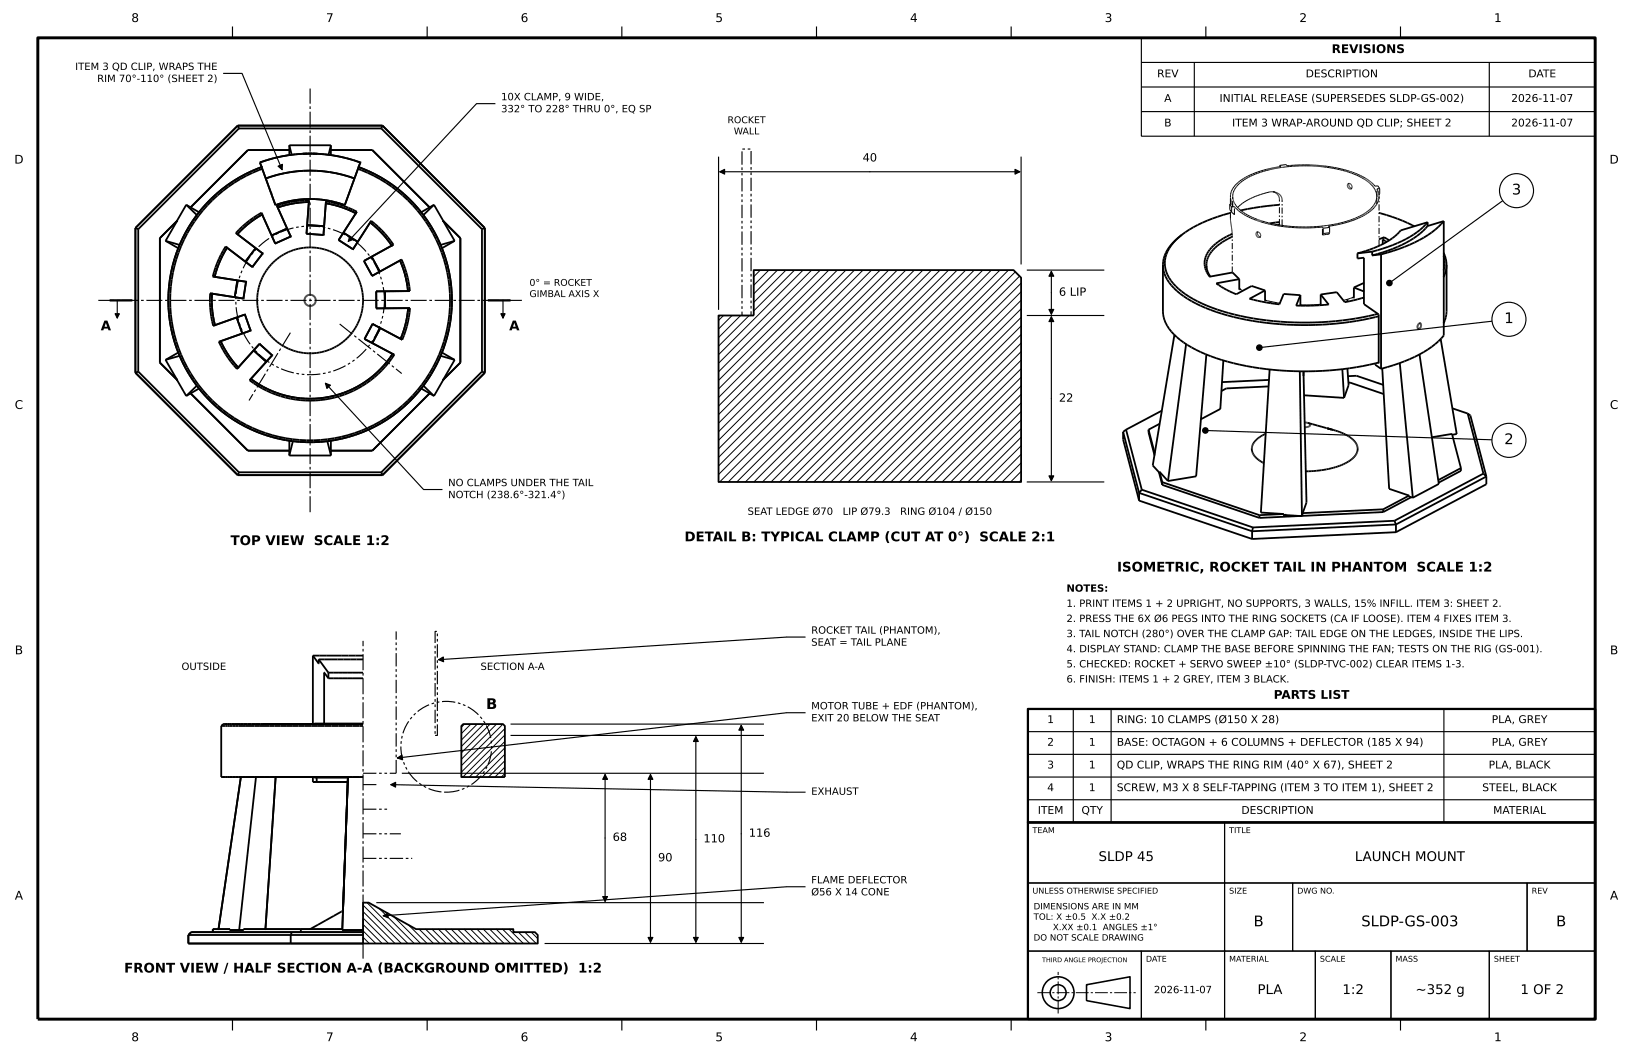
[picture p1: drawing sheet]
<svg xmlns="http://www.w3.org/2000/svg" width="432mm" height="279mm" viewBox="0 0 432 279" stroke-linecap="round" stroke-linejoin="round" font-family="sans-serif">
<defs><g id="words">
<g font-size="3.9">
<text x="399.8" y="51.4">3</text>
<text x="397.8" y="85.4">1</text>
<text x="397.8" y="117.4">2</text>
<text x="128.5" y="187.4">B</text>
<text x="331.5" y="244.8">B</text>
<text x="360" y="244.8">SLDP-GS-003</text>
<text x="411.5" y="244.8">B</text>
</g>
<g font-size="3.5">
<text x="26.6" y="87.3">A</text>
<text x="134.6" y="87.3">A</text>
<text x="181" y="143.1">DETAIL B: TYPICAL CLAMP (CUT AT 0°) SCALE 2:1</text>
<text x="61" y="144.1">TOP VIEW SCALE 1:2</text>
<text x="295.4" y="151.1">ISOMETRIC, ROCKET TAIL IN PHANTOM SCALE 1:2</text>
<text x="290.5" y="227.6">SLDP 45</text>
<text x="358.2" y="227.6">LAUNCH MOUNT</text>
<text x="32.8" y="257.1">FRONT VIEW / HALF SECTION A-A (BACKGROUND OMITTED) 1:2</text>
<text x="332.5" y="262.8">PLA</text>
<text x="355" y="262.8">1:2</text>
<text x="374.3" y="262.8">~352 g</text>
<text x="402" y="262.8">1 OF 2</text>
</g>
<g font-size="3.2">
<text x="34.7" y="5.8">8</text>
<text x="86.2" y="5.8">7</text>
<text x="137.7" y="5.8">6</text>
<text x="189.2" y="5.8">5</text>
<text x="240.6" y="5.8">4</text>
<text x="292.1" y="5.8">3</text>
<text x="343.6" y="5.8">2</text>
<text x="395.1" y="5.8">1</text>
<text x="352.1" y="14">REVISIONS</text>
<text x="3.8" y="43.2">D</text>
<text x="425.6" y="43.2">D</text>
<text x="3.9" y="108.1">C</text>
<text x="425.7" y="108.1">C</text>
<text x="3.9" y="172.9">B</text>
<text x="425.7" y="172.9">B</text>
<text x="336.8" y="184.7">PARTS LIST</text>
<text x="3.9" y="237.8">A</text>
<text x="425.7" y="237.8">A</text>
<text x="34.7" y="275.2">8</text>
<text x="86.2" y="275.2">7</text>
<text x="137.7" y="275.2">6</text>
<text x="189.2" y="275.2">5</text>
<text x="240.6" y="275.2">4</text>
<text x="292.1" y="275.2">3</text>
<text x="343.6" y="275.2">2</text>
<text x="395.1" y="275.2">1</text>
</g>
<g font-size="3">
<text x="228.1" y="42.7">40</text>
<text x="280" y="78.2">6 LIP</text>
<text x="280" y="106.2">22</text>
<text x="198" y="221.2">116</text>
<text x="162" y="222.3">68</text>
<text x="174" y="227.7">90</text>
<text x="186" y="222.7">110</text>
</g>
<g font-size="2.8">
<text x="306" y="20.4">REV</text>
<text x="345.2" y="20.4">DESCRIPTION</text>
<text x="404.1" y="20.4">DATE</text>
<text x="307.8" y="26.9">A</text>
<text x="322.5" y="26.9">INITIAL RELEASE (SUPERSEDES SLDP-GS-002)</text>
<text x="399.6" y="26.9">2026-11-07</text>
<text x="307.8" y="33.4">B</text>
<text x="325.8" y="33.4">ITEM 3 WRAP-AROUND QD CLIP; SHEET 2</text>
<text x="399.6" y="33.4">2026-11-07</text>
<text x="276.9" y="191.1">1</text>
<text x="287.9" y="191.1">1</text>
<text x="295.3" y="191.1">RING: 10 CLAMPS (Ø150 X 28)</text>
<text x="394.4" y="191.1">PLA, GREY</text>
<text x="276.9" y="197.1">2</text>
<text x="287.9" y="197.1">1</text>
<text x="295.3" y="197.1">BASE: OCTAGON + 6 COLUMNS + DEFLECTOR (185 X 94)</text>
<text x="394.4" y="197.1">PLA, GREY</text>
<text x="276.9" y="203.1">3</text>
<text x="287.9" y="203.1">1</text>
<text x="295.3" y="203.1">QD CLIP, WRAPS THE RING RIM (40° X 67), SHEET 2</text>
<text x="393.6" y="203.1">PLA, BLACK</text>
<text x="276.9" y="209.1">4</text>
<text x="287.9" y="209.1">1</text>
<text x="295.3" y="209.1">SCREW, M3 X 8 SELF-TAPPING (ITEM 3 TO ITEM 1), SHEET 2</text>
<text x="391.9" y="209.1">STEEL, BLACK</text>
<text x="274.4" y="215.1">ITEM</text>
<text x="286" y="215.1">QTY</text>
<text x="328.2" y="215.1">DESCRIPTION</text>
<text x="394.8" y="215.1">MATERIAL</text>
</g>
<g font-size="2.6">
<text x="19.9" y="18.5">ITEM 3 QD CLIP, WRAPS THE</text>
<text x="25.7" y="21.7">RIM 70°-110° (SHEET 2)</text>
<text x="132.5" y="26.5">10X CLAMP, 9 WIDE,</text>
<text x="132.5" y="29.7">332° TO 228° THRU 0°, EQ SP</text>
<text x="118.5" y="128.5">NO CLAMPS UNDER THE TAIL</text>
<text x="118.5" y="131.7">NOTCH (238.6°-321.4°)</text>
<text x="197.7" y="136.1">SEAT LEDGE Ø70</text>
<text x="222.8" y="136.1">LIP Ø79.3</text>
<text x="238" y="136.1">RING Ø104 / Ø150</text>
<text x="282" y="156.4">NOTES:</text>
<text x="282" y="160.4">1. PRINT ITEMS 1 + 2 UPRIGHT, NO SUPPORTS, 3 WALLS, 15% INFILL. ITEM 3: SHEET 2.</text>
<text x="214.5" y="167.5">ROCKET TAIL (PHANTOM),</text>
<text x="282" y="164.4">2. PRESS THE 6X Ø6 PEGS INTO THE RING SOCKETS (CA IF LOOSE). ITEM 4 FIXES ITEM 3.</text>
<text x="214.5" y="170.7">SEAT = TAIL PLANE</text>
<text x="282" y="168.4">3. TAIL NOTCH (280°) OVER THE CLAMP GAP: TAIL EDGE ON THE LEDGES, INSIDE THE LIPS.</text>
<text x="282" y="172.4">4. DISPLAY STAND: CLAMP THE BASE BEFORE SPINNING THE FAN; TESTS ON THE RIG (GS-001).</text>
<text x="48" y="177.1">OUTSIDE</text>
<text x="127.1" y="177.1">SECTION A-A</text>
<text x="282" y="176.4">5. CHECKED: ROCKET + SERVO SWEEP ±10° (SLDP-TVC-002) CLEAR ITEMS 1-3.</text>
<text x="282" y="180.4">6. FINISH: ITEMS 1 + 2 GREY, ITEM 3 BLACK.</text>
<text x="214.5" y="187.5">MOTOR TUBE + EDF (PHANTOM),</text>
<text x="214.5" y="190.7">EXIT 20 BELOW THE SEAT</text>
<text x="214.5" y="210.1">EXHAUST</text>
<text x="214.5" y="233.5">FLAME DEFLECTOR</text>
<text x="214.5" y="236.7">Ø56 X 14 CONE</text>
<text x="305.1" y="262.5">2026-11-07</text>
</g>
<g font-size="2.5">
<text x="192.4" y="32.6">ROCKET</text>
<text x="194" y="35.5">WALL</text>
<text x="140" y="75.6">0° = ROCKET</text>
<text x="140" y="78.5">GIMBAL AXIS X</text>
</g>
<g font-size="2.3">
<text x="273.3" y="240.4">DIMENSIONS ARE IN MM</text>
<text x="273.3" y="243.1">TOL: X ±0.5 X.X ±0.2</text>
<text x="278.4" y="245.9">X.XX ±0.1 ANGLES ±1°</text>
<text x="273.3" y="248.6">DO NOT SCALE DRAWING</text>
</g>
<g font-size="2.1">
<text x="273" y="220.2">TEAM</text>
<text x="325" y="220.2">TITLE</text>
<text x="273" y="236.2">UNLESS OTHERWISE SPECIFIED</text>
<text x="325" y="236.2">SIZE</text>
<text x="343" y="236.2">DWG NO.</text>
<text x="405" y="236.2">REV</text>
<text x="303" y="254.2">DATE</text>
<text x="325" y="254.2">MATERIAL</text>
<text x="349" y="254.2">SCALE</text>
<text x="369" y="254.2">MASS</text>
<text x="395" y="254.2">SHEET</text>
</g>
<text font-size="1.7" x="275.5" y="254.3">THIRD ANGLE PROJECTION</text>
</g></defs>
<g fill="none" stroke="#000" stroke-width=".48">
<path d="M62.9 33.2h38.2M62.9 33.2l-27.1 27.1M62.9 33.2l.3 .8M63.2 34h37.6M63.2 34l-26.6 26.6M65.5 39.7l-15.1 15.1M65.5 39.7h11M76.5 38.4v1.3M76.5 38.4l.6 2.6M76.5 38.4h11M76.5 39.7h.1M76.5 39.7v1.3"/>
<path d="M87.5 39.7h11M87.5 39.7v1.3M87.5 39.7h.1M87.5 38.4v1.3M87.5 38.4l-.6 2.6M98.5 39.7l15.1 15.1M100.8 34l26.6 26.6M101.1 33.2l27.1 27.1M101.1 33.2l-.3 .8M46.8 58.4l-4.5 4.5M46.8 58.4l-.1 .1M46.8 58.4l-3 5.3"/>
<path d="M46.9 58.3l-4.6 4.6M46.9 58.3l-.2 .2M49.2 54.1l1.2 .7M49.2 54.1l-2.5 4.4M49.2 54.1l2.9 2.8M50.4 54.8l2.2 1.3M50.4 54.8h.1M50.4 54.8v.1M68.7 42.9l.5 1.3M68.7 42.9l1.6 4.3M69.1 56.2l-3.6 2.5-3.1 2.9M69.1 56.2l2.7 6"/>
<path d="M69.1 56.2l.2 .5M69.2 44.2l3.6 10M69.2 44.2l-2.6 1-3.4 1.7-4.6 3.2-2.8 2.5-2.3 2.5-3.5 4.7-2.7 5.5-1.1 3-1 3.7-.5 3.7-.2 3.6 .4 5.7 1.4 5.9 1.1 3.1 1.7 3.3 3 4.8 2.4 2.8 2.7 2.6 5 3.7 2.7 1.6 3.4 1.5 3.5 1.2 3.5 .8 5.8 .6 3.7-.1 3.7-.5 5.4-1.4 3.5-1.3 3.2-1.7 4.8-3.2 2.8-2.5 1.8-1.8 1.9-2.4 2.1-3 2.6-5 1.2-3.5 1-3.7 .7-5.5v-3.8l-.4-3.7-.8-3.7-.7-2.4-1-2.9-1.7-3.3-3-4.7-2.4-2.9-2.7-2.6-2.9-2.3-3.2-2.1-3.3-1.7-2.6-1M69.3 56.7l-3.5 2.4-3 2.8M69.3 56.7l3.5 7.7M70.3 47.2l2.5 7M70.3 47.2l3.2-1 3.3-.7 5.2-.4 5.2 .4 3.3 .7 3.2 1M72.8 54.2l4.2-1.1 5-.5 5 .5 4.2 1.1M73.2 54.4l2.7 6M73.2 54.4l.2 .5M73.4 54.9l3.5 7.6M80.1 40.6l-5.8 .8-5.6 1.5"/>
<path d="M81.2 40.6h-1.1M81.2 40.6h.1M81.2 59.5l4.5 .3M81.2 59.5l-.2 2.3M81.3 40.6h-.1M81.4 40.6h-.2M81.6 40.6h-.2M81.7 53.4l-3.6 .3-4.7 1.2M81.7 53.4l-.7 8.4M81.7 52.9l-4.2 .4-4.3 1.1M81.7 52.9l-.5 6.6M81.7 52.9v.5"/>
<path d="M82 40.6h1.9M82 40.6h.4M82 40.6h-.4M82 40.6h-1.9M82.1 40.6h.4M82.1 40.6h-.5M82.5 40.6h.3M82.8 40.6h.1M82.8 40.6h1.1M83.9 40.6l5.8 .8 5.6 1.5M85.7 59.8l-.2 2.3M86.2 53.7l-.7 8.4"/>
<path d="M86.2 53.7l4 1 3.9 1.7M86.2 53.2l-.5 6.6M86.2 53.2l4.1 1 4.1 1.8M86.2 53.2v.5M92.2 51.1h.1M92.3 51.1l-1.1 3.1M93.7 47.2l-2.5 7M94.1 56.4l-4.5 7.1M94.4 56l-3.6 5.5M94.4 56l-.3 .4M94.6 44.6l2.6 1.1 3.3 1.7 4.6 3.1 2.7 2.4 2.4 2.6 3.4 4.6 1.7 3.2 1.1 2.5 1 2.7 .9 3.6 .7 5.8v3.3l-.4 3.7-.7 3.6-1.1 3.4-2.3 5.2-1.9 3.1-2.1 2.8-4 4.1-5 3.7-2.6 1.5-3.4 1.5-5.7 1.8-3.2 .5-3.7 .3-6.1-.4-3-.5-3.6-1-5.6-2.5-2.7-1.5-3-2.2-2.7-2.4-2.4-2.6-3.4-4.6-1.7-3.2-1.3-3-1.7-5.8-.7-6v-3.1l.4-3.7 .7-3.6 1.1-3.4 2.3-5.2 1.9-3.1 2.2-2.9 3.9-4 2.9-2.3 3.1-2 3.3-1.7 2.5-1.1M94.8 44.2l-2.5 6.9"/>
<path d="M95.3 42.9l-.5 1.3M95.3 42.9l-1.6 4.3M97.9 58.8l-4.6 7.1M97.9 58.8l3.5 3.3 2.2 2.8M98.1 58.4l-3.5 5.5M98.1 58.4l3.6 3.3 2.3 3M98.1 58.4l-.2 .4M113.6 54.8v.1M113.6 54.8h.1M113.6 54.8l-2.2 1.3M114.8 54.1l2.5 4.4M114.8 54.1l-1.2 .7"/>
<path d="M114.8 54.1l-2.9 2.8M117.1 58.3l.2 .2M117.2 58.4l.1 .1M117.2 58.4l4.5 4.5M117.2 58.4l3 5.3M325.4 56.3l-3.4 1-4.1 1.6-2.6 1.3-2.8 1.8M338.3 58.7l-2.5 .3M338.3 54.1l-5 .6-5.3 .9M338.3 59.4h-.6M364.6 56.3l4.9 1.5 4.5 2M377.5 58.7l-7.1 2.2-2 1.9-2.5 1.6-3.2 1.4-3.8 1.2M377.5 58.7v1"/>
<path d="M377.5 59.7l-2.5 2.4-3.2 2.1-4 1.8-5 1.5M377.5 58.7l-2.6 2.5-3.1 2-4 1.8-5 1.5M381.8 58.4v30.3l-2.8 2.7-3.7 2.3-4.2 1.9-5.9 1.9M381.8 58.4l-2.9 2.8-3.6 2.3-4.2 1.9-5.9 1.8M381.8 58.4l-4.3 1.3M35.8 60.3v38.2M35.8 60.3l.8 .3M36.6 60.6v37.6M42.3 62.9v33M43.8 63.7l3.4 1.9M43.8 63.7l3.7 1M55.6 77.5v4.6l.8 4"/>
<path d="M55.6 77.5l6.5 1.1M55.6 77.5l.5 .1M56.1 77.6l.1 4.8 .6 3.5M56.1 77.6l8.3 1.3M56.3 73.1l6.5 1M56.3 73.1l.5 .1M56.8 73.2l8.3 1.3M59.6 65.2l-1.9 3.6-1.4 4.3M59.6 65.2l5.3 4M59.6 65.2l.4 .3M60 65.5l-1.7 3.1-1.5 4.6M60 65.5l6.7 5.1"/>
<path d="M62.1 78.6l2.3 .3M62.4 61.6l5.2 4M62.4 61.6l.4 .3M62.8 74.1l-.7 4.5M62.8 74.1l2.3 .4M62.8 61.9l6.6 5.1M64.9 69.2l1.8 1.4M65.1 74.5l-.7 4.4M67.6 65.6l-2.7 3.6M67.6 65.6l1.8 1.4M69.4 67l-2.7 3.6M71.8 62.2l1 2.2"/>
<path d="M75.9 60.4l-4.1 1.8M75.9 60.4l1 2.1M76.9 62.5l-4.1 1.9M81 61.8l4.5 .3M89.6 63.5l3.7 2.4M90.8 61.5l3.8 2.4M90.8 61.5l-1.2 2M94.6 63.9l-1.3 2M96.2 69l2.2 3.9M98.3 67.9l2.1 3.9M98.3 67.9l-2.1 1.1M99.5 77v4.5"/>
<path d="M100.4 71.8l-2 1.1M101.8 77v4.5M101.8 77h-2.3M103.6 64.9l-7.4 4.1M104 64.7l-5.7 3.2M104 64.7l-.4 .2M105.8 68.9l-7.4 4M105.8 68.9l1.3 3.7 .8 4.3M106.2 68.6l-5.8 3.2M106.2 68.6l1.5 4.4 .7 3.9M106.2 68.6l-.4 .3M107.9 76.9l-8.4 .1"/>
<path d="M108.4 76.9l-6.6 .1M108.4 76.9h-.5M120.2 63.7l-3.4 1.9M120.2 63.7l-3.7 1M121.7 62.9v33M127.4 60.6v37.6M128.2 60.3v38.2M128.2 60.3l-.8 .3M199.3 71.4h68.7l2 2v54h-80v-44h9.3zM307.5 70l.4 2.2 .7 1.7 1.8 2.3 1.7 1.5 3 1.9 3.7 1.8 3.9 1.4 3.5 1 5 1 4.8 .7 4.3 .3 5.6 .1 9.2-.6 5.3-.8 4.2-.9M307.5 70v12.2l.2 1.6 .5 1.6 1.5 2.3 2 1.9 2.3 1.6 3.5 1.9 4.5 1.7 5.8 1.6 6.8 1.1 5.7 .5 5.8 .2 7.2-.4 5.3-.7 6-1.3M312.5 62l-2 1.8-1.8 2.3-1 2.2-.2 1.7"/>
<path d="M312.5 62l-2.2 2.2-1.1 1.5-.8 1.5-.4 2.3 .4 2.4 1.2 2.3 2.1 2.2 3.8 2.6 3.6 1.8 4.3 1.5 5.9 1.5 5.6 .9 5.4 .4 7.3 .1 5.6-.3 5.3-.7 5.9-1.3M319 70.3v.5M319 70.3l.4 1.6 .7 1.2M319.9 73.1l6-1.1 1.8 1.8M319.9 73.1l.1 .1M321.6 74.9l2.2 1.4 3.1 1.5 4.1-2.2 3.5 1.2M321.6 74.9l.5 .4M325.9 61.8l-2.4 1.2-2.1 1.4-1.1 1.1-1.1 1.6-.6 1.6-.1 1.2 .4 1.6 1 1.6M325.9 62.6l-2.7 1.4-2.4 2-1.4 2.1-.4 2.2M327.6 76.4l.1 .1M327.7 73.8l-6.1 1.1M327.7 73.8v2.7"/>
<path d="M328.1 76.4l-.4 .1M330.4 79l5.5 1.1M330.4 79h.1M334.4 79.5h.1M334.5 76.8l-4.1 2.2M334.5 76.8v2.7M334.8 79.3l-.3 .2M335.9 79.7v.4M343.9 78l-4-.3a.66 .66 0 0 0-.8 .7l-.7 1.8a.43 .43 0 0 1-.8 .2l-1.7-.3M343.9 78l-1.2 2.8M343.9 78v2.7v-.2M349.2 77.8l4.3-.6 2.1 2.7 5.1-1.3"/>
<path d="M349.2 77.8l2.1 2.7M349.2 77.8v2.8M356.3 79.1v.6M357.6 78.6l.4 .1M358 76l2.7 1.1M358 76v2.7M358.1 78.7h-.1M358.9 67v.8a.39 .39 0 0 0 .2 .5 .39 .39 0 0 0 .5 0l1.1-.2v12.3l3.9 2.7v12.9M360.7 74.8l-2.7 1.2M362.8 66.5l-3.9 .5M362.8 66.5v1M365.2 67.2v30.3"/>
<path d="M365.2 67.2l-2.4 .3M365.6 63.3v1.3M365.6 63.3l1.1 .7M366 62.7l1.4 .9M366 62.7l-1.4 .6M366 62.7l-.4 .6M381.7 67.7l.3 1.9-.3 1.9M381.7 66.8l.6 1.7 .2 1.5M382.5 70v12.3l-.2 1.6-.6 1.6M382.5 70l-.2 1.6-.6 1.7M35.8 98.5l27.1 27.1M36.6 98.2l26.6 26.6"/>
<path d="M36.6 98.2l-.8 .3M42.3 95.9l4.6 4.6M42.3 95.9l4.5 4.5M43.8 95.1l3 5.3M47.2 93.2l-3.4 1.9M47.5 94.1l-3.7 1M56.8 85.9l-.4 .2M57.9 90.4l1.8 3.4 3 3.7M58.3 90.2l1.8 3.2 2.9 3.7M58.3 90.2l-.4 .2M62.6 83.9l-6.2 2.2M62.6 83.9l1.5 4.3"/>
<path d="M63 97.1l-.3 .4M64.1 88.2l-6.2 2.2M64.8 83.1l-8 2.8M64.8 83.1l1.5 4.3M64.8 83.1l-2.2 .8M66.3 87.4l-8 2.8M66.3 87.4l-2.2 .8M67.1 92.6l-4.4 4.9M67.1 92.6l3.3 3M68.6 90.9l-5.6 6.2M68.6 90.9l3.4 3M68.6 90.9l-1.5 1.7"/>
<path d="M70.4 95.6l-4.4 4.9M72 93.9l-5.7 6.3M72 93.9l-1.6 1.7M96.4 89.6l7.4 3.9M96.4 89.6l2 1.1M98.4 90.7l5.9 3.1M98.5 85.6l7.4 4M98.5 85.6l-2.1 4M98.5 85.6l2.1 1.1M100.6 86.7l5.8 3.1M100.6 86.7l-2.2 4M101.8 81.5h-2.3"/>
<path d="M103.8 93.5l-3.2 4.1-4 3.3-4.5 2.5-2.4 .8-2.8 .7-3.6 .5h-2.6l-5.1-.8-4.8-1.8-4.5-2.6M103.8 93.5l.5 .3M104.3 93.8l-3.3 4.1-4.1 3.4-4.6 2.5-2.5 .9-3.3 .8-3.2 .4h-2.6l-5.2-.8-5-1.8-4.5-2.8M105.9 89.6l.5 .2M107.9 81.4l-.5 3.7-1.5 4.5M107.9 81.4l-8.4 .1M108.4 81.4l-.6 3.8-1.4 4.6M108.4 81.4l-6.6 .1M108.4 81.4h-.5M116.5 94.1l3.7 1M116.8 93.2l3.4 1.9M120.2 95.1l-3 5.3"/>
<path d="M121.7 95.9l-4.5 4.5M127.4 98.2l.8 .3M127.4 98.2l-26.6 26.6M128.2 98.5l-27.1 27.1M310.5 88.5l-5.7 34.5 1.8 2v-.2M313.6 90.9l-4.8 36.2M319 93.7l-2.7 32.2M323.5 95.3l-.8 12.8M335.7 97.6l-2.3 37.9M342.7 80.8h.1M343.7 98.1l.6 38.3M344.2 80.6v.2"/>
<path d="M344.7 99.4v-1.2l.8 34.6M345.1 80.6v.2M348.5 80.5v.2M349.1 80.4l.1 .2M349.3 80.6h-.1M351.3 80.5l-4.5 .3h-4.1M351.3 80.5h.1M354.9 97.6l.5 7.6M356.3 97.4l.3 4.4M356.4 99.4l2.3-.1 7.1 2.4M363.6 96v.4l1.6 1.1M364.3 95.8l.3 .2"/>
<path d="M364.7 95.9l-.1 .1M365.5 97.4l1.8 31.8M370.1 96l3.5 35.6M374.8 86.5h.1M374.8 86.4v.1M374.8 86.4h.1M374.8 86.5v.1M374.8 86.6h.1M374.8 86.3v.1M374.8 86.3h.1M374.8 86.6v.1M374.8 86.2v.1"/>
<path d="M374.8 86.7h.1M374.8 86.2h.1M374.8 86.1v.1M374.8 86.7l.1 .1M374.8 86.1h.1M374.8 86.9h.2M374.9 86.8h.1M374.9 86l-.1 .1M374.9 86h.1M374.9 86.8v.1M374.9 86.9h.1M374.9 85.9v.1"/>
<path d="M374.9 85.9h.1M375 85.8l-.1 .1M375 85.8h.1M375 86.9h.1M375 85.7v.1M375 86.9l.1 .1M375.1 87h.1M375.1 85.7h-.1M375.1 85.6v.1M375.1 85.6h.1M375.2 85.6h-.1M375.2 87h.1"/>
<path d="M375.2 85.5v.1M375.2 85.5h.1M375.3 85.5h-.1M375.3 86.9h-.1M375.3 85.5h.1M375.3 86.9h.1M375.3 93.6l5.2 34.3-6.9 3.7M375.3 85.4v.1M375.4 86.9h-.1M375.4 85.4h.1M375.4 86.9h.1M375.4 85.4h-.1"/>
<path d="M375.4 86.8v.1M375.5 85.4h-.1M375.5 85.4h.1M375.5 86.8h-.1M375.5 86.7v.1M375.5 86.7h.1M375.6 86.7h-.1M375.6 86.7h.1M375.6 85.4v.1M375.6 86.6v.1M375.6 86.6h.1M375.6 85.5h.1"/>
<path d="M375.7 85.5h.1M375.7 86.5l-.1 .1M375.7 86.5h.1M375.7 86.4v.1M375.7 85.6h.1M375.7 86.4h.1M375.7 86.3v.1M375.7 86.3h.1M375.7 85.6v.1M375.7 85.7h.1M375.8 86.2h.1M375.8 85.7h.1"/>
<path d="M375.8 85.7v.1M375.8 86.1v.1M375.8 86.1h.1M375.8 85.8h.1M375.8 86v.1M375.8 86h.1M375.8 85.9h.1M375.8 85.9v.1M380.9 89.5l4.3 25.2-1.2 .2M46.7 100.3l.1 .1M46.7 100.3l.2 .2M46.7 100.3l2.5 4.4"/>
<path d="M50.4 103.9v.1M50.4 104l15.1 15.1M50.4 104h.1M50.4 104l-1.2 .7M52.1 101.9l-2.9 2.8M52.6 102.7l-2.2 1.3M65.5 119.1h11M66.3 100.2l-.3 .3M76.5 119.1h.1M76.5 119.1v1.3M76.5 116.5v2.6M77.5 116.6l-1 3.8"/>
<path d="M86.5 116.6l1 3.8M87.5 119.1h11M87.5 119.1h.1M87.5 116.5v2.6M87.5 119.1v1.3M111.4 102.7l2.2 1.3M111.9 101.9l2.9 2.8M113.6 104l-15.1 15.1M113.6 104h.1M113.6 104l1.2 .7M113.6 103.9v.1M117.3 100.3l-.2 .2"/>
<path d="M117.3 100.3l-.1 .1M117.3 100.3l-2.5 4.4M297 114.2v2l4.2 16.1M297 114.2l4.2 16.1M297.8 113.6l-.8 .6M297.8 113.6l4.1 15.8M303.7 114.3l1.6 6.1M303.7 113.6v.7M303.7 113.6l1.7 6.3M303.7 114.3h.1M306.7 112l-3 1.6M307.2 108.5l-9.4 5.1"/>
<path d="M322.6 108.1h.1M322.7 108.1l-5.2 2.7M334.7 114.6l-1.6 .9-1 .8-.7 .9-.4 1.1 .1 .9 .5 1.2 1.1 1.1 1.5 .9M335.4 102.1l-11.1 .6-1.4 .7M335.6 100.4l-12.5 .6M344.8 104.5l10.6 .7M345 111.7l.8 .1M345.8 111.8l6.8 1.9M345.8 111.8l.4 .2M346.2 112.7l-1.2 .3M346.2 112h.1M346.3 112.6l-.1 .1"/>
<path d="M346.3 112l.2 .2M346.5 112.5l-.2 .1M346.5 112.2h.1M346.5 112.4v.1M346.5 112.2v.1M346.5 112.4h.1M346.5 112.3v.1M346.5 112.3h.1M351.1 113.3h.1M351.3 113.3l1.3 .4M352.6 113.7l3.2 1.2 1.5 .9 .9 .8 .5 .9 .3 .9-.2 1.1-.4 .9-1.8 1.6-3.4 1.5-3.8 .8-4.1 .3M356.5 101.8h.1"/>
<path d="M356.5 101.2l.5-.1 8.9 3.1M356.6 101.8l-1.2 3.4M383.9 114.7l2.4 9M383.9 114.7v.2M383.9 114.7l-5.3 .9M384 107.9l4.1 1.4M388.1 109.3l4.1 15.9M388.1 109.3l.7 .5 4.2 16.2M62.9 125.6h38.2M63.2 124.8h37.6M63.2 124.8l-.3 .8M76.5 120.4h11"/>
<path d="M100.8 124.8l.3 .8M301.2 130.3l29.9 10.1M301.2 132.3l29.9 10.2M301.2 130.3v2M301.9 129.4l-.7 .9M301.9 129.4l29.4 10M306.4 124.7l.9 3.5M307.3 128.2l25.7 8.7M307.3 127.5v.7M307.3 127.5l25.7 8.7M308.8 127.1l-2.2-2.4 .7 2.8M316.2 125.8l.1 .1"/>
<path d="M316.3 125.9l-7.5 1.2M331.3 139.4l-.2 1M333 136.2v.7M333.4 135.5l6 .4-6.4 .3M333.4 135.4v.1M340.1 136.1h-.8l5 .3M344.5 135.6v.3M344.5 135.9l-.2 .5M344.5 135.9h-.1M345.4 132.8h.1M345.5 132.8l-1 2.8M365.7 135.4l-32.7 1.5"/>
<path d="M365.7 134.6v.8M365.7 134.6l-21.2 1M367.3 129.2l5.3 1.8M367.4 129.2h-.1M368.7 137.7l.4 .9M368.7 137.7l-37.4 1.7M369.1 138.6l-38 1.8M369.1 138.6v2.1M372.6 131.2l1 .4M372.6 131l-6.9 3.6M372.6 131v.2M372.7 131.2h-.1"/>
<path d="M373.2 131.4l-7.5 4M386.3 124.4v.1M386.3 124.5l-5.9 3.1M386.3 123.7v.8M386.3 123.7l-6 3.2M392.2 125.2l-23.5 12.5M392.2 125.2l.8 .8M393 126v2l-23.9 12.7M393 126l-23.9 12.6M331.1 140.4v2.1M369.1 140.7l-38 1.8M82.7 173.3h13.3"/>
<path d="M82.7 173.3v18.1M82.7 173.3l1.6 2.1M84.3 174.3l2.5 3.5M84.3 174.3v1.1M84.3 175.4h.1M84.3 174.3h11.7M85.7 177.8l1.1 1.5M85.7 177.8v13.5M85.7 177.8h.1M86.8 177.8v1.5M86.8 177.8h9.2M86.8 179.3h9.2"/>
<path d="M58.5 191.9v13.5h4.6M58.5 191.9h37.5M59 191.4l-.5 .5M59 191.4h.1M59 191.4h30.6M69.5 191.4h.1M69.6 191.4h8.5h-6.2M69.6 191.4h7.2h-6.5h1.6M71.9 191.4h1.7M73.6 191.4h7.5M73.6 191.4h8h-5.2h3.6M80 191.4h1.1"/>
<path d="M80 191.4h4.4h-3.3M80 191.4h1M81 191.4h8.9h-2.7h2.4M81.1 191.4h9.7M83.1 191.3h2.6M83.1 191.3h5.4M83.1 191.3v.1M85.7 191.3h2.9M88.5 191.3h7.5zM89.6 191.4h3.6M89.6 191.4h1.2M90.8 191.4h5.2"/>
<path d="M90.8 191.4h2.4M93.2 191.4h2.8M122.5 191.4h10.5l.5 .5v13.5h-11.5v-13.5zM63.1 205.4h.6M63.1 205.4h11M63.7 205.4l-5.9 40.2M63.7 205.4h4M63.7 205.4h.1M67.7 205.4l-4.5 40.4M67.7 205.4h5.2M72.8 205.4h.1M72.8 205.4h6.3z"/>
<path d="M72.9 205.4h.5M72.9 205.4h7.4zM72.9 205.4h1.2M72.9 205.4l-2.7 40.2M73.4 205.4h.6M73.4 205.4h.7M74 205.4h9.4h-6.6h3.5M74.1 205.4h11.9M74.1 205.4h8.2M80.3 205.4h2M80.3 205.4h5.6M80.3 205.4h5.7"/>
<path d="M82.3 205.4h8.6M82.3 205.4h9M82.7 206.7h9.2h-8.2M82.7 206.7h1M82.7 205.4v1.3M83.1 205.5h8.9h-8.3M83.1 205.5h.6M83.1 205.4v.1M83.7 205.5v1.2M85.9 205.4h5M87.4 205.4h3.5zM90.9 205.4h1.1"/>
<path d="M91.3 205.4h.7M91.3 205.4h4.7h-4M92 205.4l-1.3 35.3-8.7 4.9M92 205.4l-1.3 35.4M92 205.4l-1.5 40.2M92 205.4l-1.5 40.4M96 238.6h1.5l12.5 7h25.7v.8h5.7l.8 .8v2.2h-46.2zM49.8 249.4h27.1M49.8 247.2v2.2M49.8 247.2h27.1M50.6 246.4h26.6M50.6 246.4h5.7"/>
<path d="M50.6 246.4l-.8 .8M56.3 246.4h23.2M56.3 245.6v.8M56.3 245.6h1.5M56.3 245.6h4.5h-3M57.8 245.6h.1M63.2 245.8h-2.5h3.7M63.2 245.8h1.2M64.4 245.6h15.1M64.4 245.6v.2M64.4 245.6h5.8M70.1 245.6h.1"/>
<path d="M70.2 245.6h.1M70.2 245.6h9.3M76.9 249.4h19.1zM76.9 247.2v2.2M76.9 247.2h19.1M77.2 246.4h18.8h-16.5M77.2 246.4l-.3 .8M79.5 245.6h2.6M79.5 245.6v.8M79.5 245.6h11M82.1 245.6h.1M82.1 245.6h8.4"/>
<path d="M90.5 245.8h5.5M90.5 245.6v.2"/>
<circle cx="82" cy="79.4" r="1.5"/>
<circle cx="82" cy="79.4" r="14"/>
</g>
<path d="M26 79.4h112M76.8 87.9l-11 18M89.8 85.6l16.4 13.1M82 135.4v-112M96 253.4v-84" fill="none" stroke="#000" stroke-width=".3" stroke-dasharray="4.2 .7 .7 .7" stroke-linecap="butt"/>
<g fill="none" stroke="#000" stroke-width=".3" stroke-dasharray="3.5 .7 .7 .7 .7 .7" stroke-linecap="butt">
<path d="M101.6 79.4a19.6 19.6 0 0 0-28.9-17.3 19.6 19.6 0 0 0-1.6 33.7 19.6 19.6 0 0 0 30.5-14.5v-1.9M196.2 83.4h2.4v-44h-2.4v44M115 194.4h.7v-27.5h-.7v27.5M96 204.4h8.8M96 207.4h4M96 213.9h7M104.8 204.4v-37.5M96 220.4h10M96 226.9h13"/>
<circle cx="118" cy="197.4" r="12"/>
</g>
<g fill="none" stroke="#000" stroke-width=".3">
<path d="M59 19.4h5l10.6 25.5M61.5 7v3M112.9 7v3M164.4 7v3M215.9 7v3M267.4 7v3M301.8 10h120v26h-120zM301.8 16.5h120M315.8 16.5v19.5M318.9 7v3M370.3 7v3M393.8 16.5v19.5"/>
<path d="M131 27.4h-5l-33.9 36.4M301.8 29.5h120M301.8 23h120M190 41.4v40.5M190.3 45.4h79.4M270 41.4v28.5M397.4 53l-30 21.8M31 79.4v4.7M133 79.4v4.7M271.5 71.4h20.5M278 71.7v11.4M271.5 83.4h20.5"/>
<path d="M278 83.7v43.4M394.5 84.9l-61.5 7M86 101.3l26 28.1h5M318.7 113.8l75.8 2.5M271.5 127.4h20.5M213 168.4h-5l-92 6M135 194.4h67M135 191.4h67M184 194.7v54.4M196 191.7v57.4M213 188.4h-5l-102.9 12M271.8 187.4v30h150"/>
<path d="M271.8 199.4h150M271.8 193.4h150M283.8 187.4v30M293.8 187.4v30M381.8 187.4v30M103.3 207.4l109.7 2M106.2 204.4h95.8M160 204.7v33.6M172 204.7v44.4M271.8 217.4h52v16h-52zM271.8 211.4h150M271.8 205.4h150"/>
<path d="M323.8 217.4h98v16h-98zM99.5 238.6h102.5M213 234.4h-5l-106.7 7.7M271.8 233.4h52v18h-52zM323.8 233.4h18v18h-18zM341.8 233.4h62v18h-62zM403.8 233.4h18v18h-18zM144 249.4h58M271.8 251.4h30v18h-30zM301.8 251.4h22v18h-22zM323.8 251.4h24v18h-24zM347.8 251.4h20v18h-20z"/>
<path d="M367.8 251.4h26v18h-26zM393.8 251.4h28v18h-28zM61.5 269.4v3M112.9 269.4v3M164.4 269.4v3M215.9 269.4v3M267.4 269.4v3M318.9 269.4v3M370.3 269.4v3"/>
</g>
<path d="M271.8 187.4h150v30h-150zM271.8 217.4h150v52h-150z" fill="none" stroke="#000" stroke-width=".6" stroke-linecap="butt"/>
<path d="M29 79.4h6M129 79.4h6" fill="none" stroke="#000" stroke-width=".6" stroke-dasharray="12.7 2.1 2.1 2.1 2.1 2.1" stroke-linecap="butt"/>
<g fill="none" stroke="#000" stroke-width=".26">
<path d="M201 71.4l-1.7 1.7M203.3 71.4l-4 4M205.6 71.4l-6.3 6.3M207.8 71.4l-8.5 8.5M210.1 71.4l-10.8 10.8M212.4 71.4l-22.4 22.4M214.6 71.4l-24.6 24.6M216.9 71.4l-26.9 26.9M219.1 71.4l-29.1 29.1M221.4 71.4l-31.4 31.4M223.7 71.4l-33.7 33.7M225.9 71.4l-35.9 35.9"/>
<path d="M228.2 71.4l-38.2 38.2M230.5 71.4l-40.5 40.5M232.7 71.4l-42.7 42.7M235 71.4l-45 45M237.2 71.4l-47.2 47.2M239.5 71.4l-49.5 49.5M241.8 71.4l-51.8 51.8M244 71.4l-54 54M246.3 71.4l-56 56M248.6 71.4l-56 56M250.8 71.4l-56 56M253.1 71.4l-56 56"/>
<path d="M255.3 71.4l-56 56M257.6 71.4l-56 56M259.9 71.4l-56 56M262.1 71.4l-56 56M264.4 71.4l-56 56M266.7 71.4l-56 56M268.5 71.9l-55.6 55.5M269.6 73l-54.4 54.4M270 79.4l-48 48M270 77.1l-50.3 50.3M270 74.9l-52.5 52.5M191.3 83.4l-1.3 1.3"/>
<path d="M193.6 83.4l-3.6 3.6M195.8 83.4l-5.8 5.8M198.1 83.4l-8.1 8.1M270 99.7l-27.7 27.7M270 97.5l-29.9 29.9M270 95.2l-32.2 32.2M270 93l-34.4 34.4M270 90.7l-36.7 36.7M270 88.4l-39 39M270 86.2l-41.2 41.2M270 83.9l-43.5 43.5M270 81.6l-45.8 45.8"/>
<path d="M270 117.8l-9.6 9.6M270 115.6l-11.8 11.8M270 113.3l-14.1 14.1M270 111.1l-16.3 16.3M270 108.8l-18.6 18.6M270 106.5l-20.9 20.9M270 104.3l-23.1 23.1M270 102l-25.4 25.4M270 126.9l-.5 .5M270 124.6l-2.8 2.8M270 122.4l-5 5M270 120.1l-7.3 7.3"/>
<path d="M122.8 191.4l-.8 .8M124.5 191.4l-2.5 2.5M126.2 191.4l-4.2 4.2M127.9 191.4l-5.9 5.9M129.6 191.4l-7.6 7.6M131.3 191.4l-9.3 9.3M133 191.4l-11 11M133.5 199.4l-6 6M133.5 197.7l-7.7 7.7M133.5 196l-9.4 9.4M133.5 194.3l-11.1 11.1M133.5 192.6l-11.5 11.5"/>
<path d="M133.5 204.5l-.9 .9M133.5 202.8l-2.6 2.6M133.5 201.1l-4.3 4.3M96 239.3l10.1 10.1M97 238.6l10.8 10.8M96 241l8.4 8.4M96 242.7l6.7 6.7M96 244.4l5 5M96 246l3.4 3.4M96 247.7l1.7 1.7M100.3 240.2l9.2 9.2M104.2 242.3l7 7.1"/>
<path d="M108 244.5l4.9 4.9M110.8 245.6l3.8 3.8M112.5 245.6l3.8 3.8M114.2 245.6l3.8 3.8M115.9 245.6l3.8 3.8M117.6 245.6l3.8 3.8M119.3 245.6l3.8 3.8M121 245.6l3.8 3.8M122.7 245.6l3.8 3.8M124.4 245.6l3.8 3.8M126.1 245.6l3.8 3.8M127.8 245.6l3.8 3.8"/>
<path d="M129.5 245.6l3.8 3.8M131.2 245.6l3.8 3.8M132.9 245.6l3.8 3.8M134.6 245.6l3.8 3.8M137.1 246.4l3 3M138.8 246.4l3 3M140.5 246.4l1.7 1.7"/>
</g>
<g fill="none" stroke="#000" stroke-width=".27" stroke-dasharray="1.6 .5 .4 .5" stroke-linecap="butt">
<path d="M325.2 55.4l.5 .7M325.2 55.4v-1.4M325.4 54v-2.2M325.4 57.7v.4M325.4 57.7v-2.1M325.4 51.8v-.4M325.4 52.2v-.4M325.4 52.3v-.1M325.4 58.2v-.1M325.4 58.3v-.1M325.4 52.4v-.1M325.4 58.4v.1"/>
<path d="M325.4 58.4v-.1M325.4 51.4l.1-.4M325.4 52.5v-.1M325.4 52.6v-.1M325.4 58.6v-.1M325.4 58.7v-.1M325.4 52.7v-.1M325.4 58.8v-.1M325.5 52.8l-.1-.1M325.5 58.9l-.1-.1M325.5 59v-.1M325.5 51l.1-.4"/>
<path d="M325.5 52.9v-.1M325.5 59.1v.1M325.5 59.1v-.1M325.5 52.9v.1M325.5 59.2v.1M325.5 59.4v-.1M325.5 53.1v-.1M325.6 59.5l-.1-.1M325.6 53.1h-.1M325.6 59.6v-.1M325.6 53.2v-.1M325.6 59.7v-.1"/>
<path d="M325.6 59.8v-.1M325.6 59.9v-.1M325.6 50.6l.2-.4M325.6 53.3v-.1M325.6 60v.1M325.6 60v-.1M325.7 53.4l-.1-.1M325.7 56.1v-1.4M325.7 54.7l-.5-.7M325.7 53.5v-.1M325.7 53.6v-.1M325.8 53.6h-.1"/>
<path d="M325.8 53.7v-.1M325.8 50.2l.2-.4M325.8 53.7l.1 .2M325.9 54.7v-.8M325.9 53.9l-.7 .1M326 54.7v-2.8M326 51.9v.1M326 52v.3M326 51.6v.3M326 52.3v.1M326 52.4v.1M326 52.5v.1"/>
<path d="M326 49.8l.3-.4M326 51.2v.4M326 52.6v.1M326 52.7l.1 .1M326.1 52.8v.1M326.1 52.9v.1M326.1 53v.1M326.1 50.8l-.1 .4M326.1 53.1h.1M326.2 53.1v.1M326.2 53.2v.1M326.2 53.3h.1"/>
<path d="M326.3 53.3v.1M326.3 50.4l-.2 .4M326.3 49.4l.3-.4M326.3 53.4v.1M326.3 56.6l.1 .1M326.3 53.5l.1 .1M326.4 53.6v.1M326.4 56.7l-.7-.6M326.4 56.7v-2.1M326.4 54.6l-.7 .1M326.4 53.7l.1 .1M326.5 50l-.2 .4"/>
<path d="M326.5 53.8v.1M326.5 53.9l.1 .1M326.6 54l.2 .3M326.6 54.8l-.2-.2M326.6 54.8v.1M326.6 49l.3-.4M326.7 49.7l-.2 .3M326.7 55l-.1-.1M326.7 49.6v.1M326.8 54.3l.1 .1M326.9 54.4l.2 .3M327 48.6l.3-.3"/>
<path d="M327 48.6h-.1M327 49.3l-.3 .3M327 55.2l-.3-.2M327 55.2l.1 .1M327.1 54.7l.1 .1M327.2 54.8l.2 .3M327.3 48.9l-.3 .4M327.3 54.8l-.1 .1M327.4 55.6l-.3-.3M327.4 55.6l.1 .1M327.4 48.2l.4-.3M327.4 48.2l-.1 .1"/>
<path d="M327.4 55.1h.1M327.5 55.1l.3 .3M327.7 48.6l-.4 .3M327.7 54.4l-.4 .4M327.7 48.5v.1M327.8 47.9l.4-.3M327.8 56l-.3-.3M327.8 56l.1 .1M327.8 55.4l.1 .1M327.9 55.5l.4 .3M328.1 48.2l-.4 .3M328.1 54.1l-.4 .3"/>
<path d="M328.3 47.6h-.1M328.3 47.5v.1M328.3 55.8l.1 .1M328.3 47.5l.4-.2M328.3 56.3l-.4-.2M328.3 56.3l.1 .1M328.4 55.9l.3 .2M328.5 47.9l-.4 .3M328.5 53.8l-.4 .3M328.5 47.9v-.1M328.7 47.3v-.1M328.7 56.1l.2 .1"/>
<path d="M328.8 47.2h-.1M328.8 47.2l.5-.3M328.8 56.7l-.4-.3M328.8 56.7h.2M328.9 56.2l.4 .3M329 47.6l-.5 .2M329 47.6v-.1M329 53.4l-.5 .4M329.3 56.5h.1M329.3 46.9l.6-.3M329.4 56.5l.4 .3M329.4 57l-.4-.3"/>
<path d="M329.4 57l.1 .1M329.5 47.2l-.5 .3M329.5 53.1l-.5 .3M329.8 56.8l.1 .1M329.9 56.9l.5 .2M329.9 46.6l.6-.3M330 57.3l-.5-.2M330 57.3l.2 .1M330 46.9l-.5 .3M330 46.9h.1M330 52.8l-.5 .3M330.4 57.1l.2 .1"/>
<path d="M330.6 46.3h-.1M330.6 46.3l.5-.3M330.6 57.2l.4 .2M330.6 46.6l-.5 .3M330.6 57.6l-.4-.2M330.6 52.5l-.6 .3M330.6 46.6h.1M330.6 57.6h.1M330.7 57.6v.1M330.7 57.7h.1M331.1 57.4h-.1M331.1 57.5v-.1"/>
<path d="M331.2 46h-.1M331.2 57.5l.4 .1M331.2 57.5h-.1M331.2 57.8l-.4-.1M331.2 57.8v.1M331.2 46.3l-.5 .3M331.2 46l.6-.3M331.2 57.9h.1M331.2 46.3h.1M331.3 52.2l-.7 .3M331.3 57.9h.1M331.6 57.6v.1"/>
<path d="M331.7 57.7h-.1M331.8 57.7h-.1M331.8 57.7l.6 .3M331.9 46.1l-.6 .2M331.9 45.7h-.1M331.9 45.7l.6-.2M331.9 46.1v-.1M331.9 51.9l-.6 .3M332.1 58.2l-.7-.3M332.2 58.2h-.1M332.2 58.3v-.1M332.3 58.3h-.1"/>
<path d="M332.4 58.3h-.1M332.4 58.3h.1M332.5 58h-.1M332.5 58.3v.1M332.5 45.8l-.6 .2M332.5 58h.1M332.6 58.4h-.1M332.6 51.7l-.7 .2M332.6 58v.1M332.6 45.4l.7-.2M332.6 45.4l-.1 .1M332.6 45.8h-.1"/>
<path d="M332.6 58.1h.1M332.7 58.4h-.1M332.7 58.1h.1M332.8 58.4h-.1M332.8 58.5v-.1M332.8 58.1h.1M332.9 58.1v.1M332.9 58.5h-.1M332.9 58.2h.1M333 58.5h-.1M333 58.2h.1M333.1 58.5h-.1"/>
<path d="M333.1 58.6v-.1M333.1 58.6h.1M333.1 58.2h.1M333.2 58.2v.1M333.2 58.3h.1M333.3 58.6h-.1M333.3 45.5l-.7 .3M333.3 51.4l-.7 .3M333.3 58.3h.1M333.4 58.6h-.1M333.4 45.2l.7-.2M333.4 45.2h-.1"/>
<path d="M333.4 58.3h.1M333.5 58.3v.1M333.5 58.4h.1M333.6 58.4h.1M333.8 58.4h-.1M333.8 58.4l.7 .3M334 45.3l-.7 .2M334 51.2l-.7 .2M334.1 45.3h-.1M334.2 45l.7-.2M334.2 45h-.1M334.2 58.9l-.8-.3"/>
<path d="M334.2 58.9h.1M334.3 58.9h.1M334.5 58.7h.1M334.7 58.7h-.1M334.8 58.7h-.1M334.8 45.1l-.7 .2M334.8 51l-.8 .2M334.8 58.7l.5 .2M335 59.1l-.6-.2M335 44.7h.1M335 44.7l-.1 .1M335 59.1h.1"/>
<path d="M335.1 44.7h.2M335.1 59.1h.1M335.3 44.7l.1-.1M335.4 58.9h-.1M335.4 44.6h.2M335.5 58.9h-.1M335.5 58.9l.5 .1M335.6 44.9l-.8 .2M335.6 50.8l-.8 .2M335.7 44.6l.1-.1M335.7 44.6h-.1M335.7 59.3l-.5-.2"/>
<path d="M335.7 44.9h-.1M335.7 50.7l-.1 .1M335.8 44.5h.2M335.9 44.8l-.2 .1M335.9 50.7h-.2M336 44.8h-.1M336 44.5h.1M336 59.3h-.3M336.1 50.7h-.2M336.1 44.8h-.1M336.1 44.5l.2-.1M336.3 44.4h.1"/>
<path d="M336.3 50.7h-.2M336.3 44.7l-.2 .1M336.3 59.1l.6 .1M336.3 59.1l-.3-.1M336.4 44.4h.1M336.4 44.7h-.1M336.4 50.7h-.1M336.6 44.4h.1M336.6 44.4h-.1M336.6 44.7h-.2M336.6 50.7h-.2M336.6 50.7h.2"/>
<path d="M336.7 44.4l.1-.1M336.7 59.5l-.7-.2M336.7 59.5h.2M336.7 44.6l-.1 .1M336.7 50.7h-.1M336.8 50.7l.1 .1M336.8 44.3h.1M336.8 44.6h-.1M336.9 50.7h-.2M336.9 50.8h.1M336.9 44.3h.1M336.9 44.6h-.1"/>
<path d="M336.9 59.2l.2 .1M337 44.3h.1M337 50.8l.1 .1M337 50.7h-.1M337 44.6h-.1M337.1 44.3h.1M337.1 50.9h.1M337.1 50.8l-.1-.1M337.1 50.8l-.5-.1M337.1 44.6h-.1M337.1 59.3l.7 .1M337.2 44.3l.1-.1"/>
<path d="M337.2 50.9l.1 .1M337.2 44.5l-.1 .1M337.2 50.8h-.1M337.3 44.2h.1M337.3 44.5h-.1M337.3 50.8h-.1M337.4 51h-.1M337.4 44.5h-.1M337.4 44.2h.1M337.5 50.9l-.2-.1M337.5 51.1l-.1-.1M337.5 51.1l.1 .1"/>
<path d="M337.5 44.2h.1M337.5 44.5h-.1M337.6 50.9h-.1M337.6 59.6l-.7-.1M337.6 59.6l.2 .1M337.6 51.2l.1 .1M337.6 44.2h.1M337.6 44.5h-.1M337.7 51l-.1-.1M337.7 51.3h.1M337.7 44.2h.1M337.7 44.4l-.1 .1"/>
<path d="M337.8 51.3v.1M337.8 51h-.1M337.8 44.4h-.1M337.8 59.4h.2M337.8 51.4l.1 .1M337.8 44.2l.1-.1M337.9 51.1l-.1-.1M337.9 44.4h-.1M337.9 44.1h.1M338 51.6l-.1-.1M338 51.1h-.1M338 44.4h-.1"/>
<path d="M338 59.4l.7 .1M338 51.7v-.1M338 51.7l.1 .1M338 44.1h.1M338.1 51.2l-.1-.1M338.1 44.4h-.1M338.1 51.8v.1M338.1 51.9l.1 .1M338.1 44.1h.1M338.2 44.4h-.1M338.2 51.3l-.1-.1M338.2 52.1v-.1"/>
<path d="M338.2 52.2v-.1M338.3 44.1l.3-.1M338.3 44.1h-.1M338.3 52.3l-.1-.1M338.3 52.4v-.1M338.3 52.5v-.1M338.3 52.6v-.1M338.3 59.5v-6.8M338.3 52.7v-.1M338.3 44.3l-.1 .1M338.3 51.4l-.1-.1M338.4 44.3h-.1"/>
<path d="M338.4 51.5l-.1-.1M338.4 44.1v-.4M338.4 43.7l1.7-.2M338.5 59.8l-.7-.1M338.5 59.8h.2M338.5 51.5h-.1M338.5 44.3h-.1M338.6 51.6l-.1-.1M338.6 44.3h-.1M338.6 51.7v-.1M338.6 44.3v-.3M338.6 44l-.2-.3"/>
<path d="M338.7 44.3h-.1M338.7 51.8l-.1-.1M338.7 59.5l.2 .1M338.7 51.9v-.1M338.8 44.3h-.1M338.8 52l-.1-.1M338.8 52.1v-.1M338.9 44.3h-.1M338.9 52.2l-.1-.1M338.9 59.6l.7 .1M338.9 52.3v-.1M339 44.2l-.1 .1"/>
<path d="M339 52.4l-.1-.1M339 52.5v-.1M339 52.6v-.1M339 52.7v-.1M339 52.8v-.1M339 59.6v-6.8M339.1 44.2h-.1M339.4 59.9l-.7-.1M339.4 59.9h.2M339.6 59.7h.2M339.8 59.7l.7 .1M339.9 44.1l-.8 .1"/>
<path d="M340.1 44.1h-.2M340.3 43.8h.6M340.3 43.8l-.2-.3M340.5 59.8h.2M340.7 59.8l.7 .1M340.8 44l-.7 .1M340.9 43.8h.1M341 44h-.2M341.2 43.7h.8M341.2 43.7l-.2 .1M341.4 59.9h.3M341.7 59.9h.7"/>
<path d="M341.8 43.9l-.8 .1M342 43.9h-.2M342.2 43.7l.7-.1M342.2 43.7h-.2M342.4 59.9h.2M342.6 59.9l.7 .1M342.7 43.9h-.7M342.9 43.9h-.2M343.2 43.6h.7M343.2 43.6h-.3M343.3 60h.2M343.5 60h.8"/>
<path d="M343.6 43.9h-.7M343.9 43.8l-.3 .1M344.1 43.6h.8M344.1 43.6h-.2M344.3 60h.2M344.5 60h.7M344.6 43.8h-.7M344.8 43.8h-.2M345.1 43.6h.8M345.1 43.6h-.2M345.2 60h.2M345.4 60h.8"/>
<path d="M345.5 43.8h-.7M345.5 43.8h.6M345.9 43.6h.6M346.2 60h.2M346.4 43.9l-.3-.1M346.4 60l.7-.1M346.6 43.9h-.2M346.7 43.9h-.1M346.8 43.9h-.1M346.8 43.6h.2M346.8 43.6h-.3M346.9 43.9h-.1"/>
<path d="M347.1 43.6h-.1M347.1 43.9h-.2M347.1 59.9h.2M347.2 43.6h-.1M347.2 43.9h-.1M347.3 43.6h-.1M347.3 43.9h-.1M347.3 59.9h.8M347.4 43.6h.1M347.4 43.6h-.1M347.4 43.9h-.1M347.5 43.9h-.1"/>
<path d="M347.5 43.6h.1M347.6 43.9h-.1M347.6 43.7v-.1M347.7 43.9h-.1M347.7 43.7h-.1M347.8 43.7h-.1M347.8 43.9h-.1M347.9 43.7h-.1M348 43.9h-.2M348 43.9h.1M348 43.7h-.1M348.1 59.9h.2"/>
<path d="M348.1 43.7h-.1M348.2 43.9h-.1M348.2 43.7h-.1M348.3 59.9l.7-.1M348.3 44l-.1-.1M348.3 43.7h.1M348.3 43.7h-.1M348.4 44h-.1M348.4 43.7h.1M348.5 44h-.1M348.6 44h-.1M348.7 43.7h-.2"/>
<path d="M348.8 44h-.2M348.8 43.7h-.1M348.8 44h.2M348.9 43.7h-.1M349 59.8h.2M349 43.8l-.1-.1M349.1 44h-.1M349.1 43.8h-.1M349.2 59.8l.7-.1M349.2 44h-.1M349.3 43.8h.1M349.3 43.8h-.2"/>
<path d="M349.4 43.8h.1M349.4 44h-.2M349.5 44.1l-.1-.1M349.6 43.8h-.1M349.6 44.1h-.1M349.7 43.8h-.1M349.8 44.1h-.2M349.9 44.1h-.1M349.9 43.8h-.2M349.9 59.7h.2M350 43.9l-.1-.1M350.1 59.7l.7-.1"/>
<path d="M350.2 43.9h.1M350.2 43.9h-.2M350.7 44.2l-.8-.1M350.8 44.2h-.1M350.8 59.6h.2M351 59.6l.7-.1M351.1 44h.1M351.1 44l-.8-.1M351.4 59.8l.2 .3M351.6 44.3l-.8-.1M351.7 44.3h-.1M351.7 59.5l.2-.1"/>
<path d="M351.9 59.4l.7-.1M352 44.1h.1M352 44.1l-.8-.1M352.1 59.7l-.7 .1M352.1 59.7l.7-.1M352.5 44.5l-.8-.2M352.6 44.5h-.1M352.6 59.3h.2M352.8 59.6l.2-.1M352.8 59.3l.7-.1M352.8 44.3h.1M352.8 44.3l-.7-.2"/>
<path d="M353.3 44.6l-.7-.1M353.4 44.7l-.1-.1M353.5 59.2l.2-.1M353.6 59.4l-.6 .1M353.6 59.4h.2M353.7 59.1l.6-.1M353.7 44.4l.1 .1M353.7 44.4l-.8-.1M354.2 44.8l-.8-.1M354.3 44.9l-.1-.1M354.3 59l.2-.1M354.5 58.9l.6-.1"/>
<path d="M354.5 59.2l-.7 .2M354.5 59.2h.2M354.5 44.6h.1M354.5 44.6l-.7-.1M355 45l-.7-.1M355.1 45.1l-.1-.1M355.1 58.8l.2-.1M355.3 58.7l.6-.2M355.4 59l-.7 .2M355.4 59h.1M355.4 44.8v.1M355.4 44.8l-.8-.2"/>
<path d="M355.8 45.3l-.7-.2M355.9 45.3h-.1M355.9 58.5h.2M356 45.3h-.1M356.1 45.3h-.1M356.1 58.5l.6-.2M356.2 45.1h.2M356.2 45.1l-.8-.2M356.2 58.8l-.7 .2M356.2 58.8l.2-.1M356.3 49.1v-.1M356.3 48.9v.1"/>
<path d="M356.3 49.2v-.1M356.3 48.8v.1M356.3 49.3v-.1M356.3 48.7v.1M356.3 49.4v-.1M356.4 49.4h-.1M356.4 48.7h-.1M356.4 49.5v-.1M356.4 48.6v.1M356.4 49.6v-.1M356.5 49.6h-.1M356.5 48.6h-.1"/>
<path d="M356.5 48.5v.1M356.5 49.7v-.1M356.5 48.5h.1M356.5 45.5l-.4-.2M356.6 45.5h-.1M356.6 49.7h-.1M356.6 48.5h-.1M356.6 49.8v-.1M356.6 48.9v-.1M356.6 48.7v.1M356.7 49l-.1-.1M356.7 48.7h-.1"/>
<path d="M356.7 45.5h-.1M356.7 49.8h-.1M356.7 48.5h-.1M356.7 48.6v.1M356.7 58.3l.1-.1M356.7 49.1v-.1M356.7 48.5v.1M356.7 49.9v-.1M356.7 49.2v-.1M356.7 45.5l.4 .2M356.7 48.5h.1M356.8 49.3l-.1-.1"/>
<path d="M356.8 49.9h-.1M356.8 49.4v-.1M356.9 49.4h-.1M356.9 49.9h-.1M356.9 45.3l-.5-.2M356.9 48.5h-.1M356.9 49.5v-.1M356.9 50v-.1M356.9 48.5h.1M356.9 45.3h.1M357 50h-.1M357 58.5l-.6 .2"/>
<path d="M357 58.5h.1M357 49.6l-.1-.1M357 48.5v.1M357 48.6h.1M357.1 45.3h-.1M357.1 50h-.1M357.1 49.6h-.1M357.1 49.7v-.1M357.2 48.7l-.1-.1M357.2 45.7h-.1M357.2 49.7h-.1M357.2 50h-.1"/>
<path d="M357.2 58.1l.5-.1M357.2 58.1l-.4 .1M357.2 49.9v.1M357.3 48.7h-.1M357.3 45.7h-.1M357.3 49.9h-.1M357.3 49.9l.2-.1M357.3 48.8v-.1M357.3 49.8l-.1-.1M357.3 45.8v-.1M357.3 48.9v-.1M357.4 45.8h-.1"/>
<path d="M357.4 49.9h-.1M357.4 48.9h-.1M357.4 49.8h-.1M357.4 49.8v.1M357.4 49v-.1M357.4 45.8l.4 .1M357.4 49.1v-.1M357.4 49.1h.1M357.5 49.7l-.1 .1M357.5 49.8h-.1M357.5 49.1v.1M357.5 49.6v.1"/>
<path d="M357.5 49.2v.1M357.5 45.5l-.4-.2M357.5 49.5v.1M357.5 49.3v.1M357.5 49.4v.1M357.5 45.5h.1M357.6 45.5h.1M357.7 57.9v.1M357.7 45.5v.1M357.7 57.9l.5-.1M357.7 58.3l-.6 .2M357.7 58.3l.3-.1"/>
<path d="M357.7 45.6l.5 .1M357.8 45.9l.2 .1M358 46h.1M358.2 57.7v.1M358.3 57.7h-.1M358.4 57.7h-.1M358.4 45.8l-.2-.1M358.4 57.7l.4-.2M358.5 58l-.5 .2M358.5 58l.1-.1M358.6 57.9h.1M358.7 46.3l-.6-.3"/>
<path d="M358.9 57.5h-.1M358.9 57.4v.1M359 57.4h-.1M359 57.4l.4-.2M359.1 46.1l-.7-.3M359.1 57.7l-.4 .2M359.1 57.7h.1M359.2 57.7h.1M359.3 57.7v-.1M359.3 46.6l-.6-.3M359.3 57.6h.1M359.4 46.6h-.1"/>
<path d="M359.4 57.2h.1M359.5 57.1v.1M359.6 57.1h-.1M359.7 57.1l.3-.2M359.7 57.1h-.1M359.7 46.4h.1M359.7 46.4l-.6-.3M359.8 57.4l-.4 .2M359.8 57.4h.1M359.9 57.4v-.1M359.9 57.3h.1M359.9 46.9l-.5-.3"/>
<path d="M360 46.9h-.1M360 56.9h.1M360.1 56.8v.1M360.2 56.8h-.1M360.3 56.7l.3-.2M360.3 56.7l-.1 .1M360.3 46.7h.1M360.3 46.7l-.5-.3M360.4 46.7l.5 .3M360.4 57.1l-.4 .2M360.4 57.1h.1M360.5 57.1v-.1"/>
<path d="M360.5 47.2l-.5-.3M360.5 57h.1M360.6 47.2h-.1M360.6 47.2v.1M360.6 47.3h.1M360.7 57h-.1M360.7 56.5h-.1M360.7 47.3l.1 .1M360.8 56.5h-.1M360.8 56.4v.1M360.8 47.4h.1M360.8 56.4l.3-.2"/>
<path d="M360.9 47.4v.1M361 47.1l-.1-.1M361 56.7l-.3 .3M361 47.5h-.1M361 56.7h.1M361.1 47.1h-.1M361.1 47.6l-.1-.1M361.1 56.7h.1M361.1 47.2h.1M361.1 47.2v-.1M361.1 47.6l.1 .1M361.2 56.7v-.1"/>
<path d="M361.2 56.2h-.1M361.2 47.2h.1M361.2 47.7h.1M361.2 56.1v.1M361.3 56.1h-.1M361.3 47.7v.1M361.3 56.1l.3-.2M361.3 47.8h.1M361.3 47.3v-.1M361.4 47.8h.1M361.4 47.3h-.1M361.5 47.4l-.1-.1"/>
<path d="M361.5 47.9v-.1M361.5 56.4l-.3 .2M361.5 56.4h.1M361.6 47.4h-.1M361.6 47.9h-.1M361.6 47.9v.1M361.6 48h.1M361.6 56.4v-.1M361.6 47.5v-.1M361.6 56.3h.1M361.6 55.8v.1M361.7 55.8h-.1"/>
<path d="M361.7 55.8l.2-.2M361.7 47.5v.1M361.7 47.5h-.1M361.7 48l.1 .1M361.7 47.6h.1M361.8 48.1l.1 .1M361.9 47.6h-.1M361.9 47.7v-.1M361.9 55.6l.2-.2M362 48.2h-.1M362 47.7h-.1M362 48.3v-.1"/>
<path d="M362 48.3h.1M362 56.1l-.3 .2M362 56.1h.1M362.1 56.1v-.1M362.1 47.8l-.1-.1M362.1 48.3v.1M362.1 55.4l.3-.2M362.1 48.4h.1M362.1 47.8l.1 .1M362.2 47.9h.1M362.3 48.5l-.1-.1M362.3 48.5l.1 .1"/>
<path d="M362.3 48v-.1M362.4 48h-.1M362.4 55.8l-.3 .2M362.4 55.8l.2-.2M362.4 48.1v-.1M362.4 55.2l.1-.1M362.5 48.1h-.1M362.5 55.1l.3-.3M362.5 48.2v-.1M362.6 48.2h-.1M362.6 48.8l-.2-.2M362.6 48.2l.1 .1"/>
<path d="M362.7 48.9l-.1-.1M362.8 54.8l.1-.1M362.9 54.7l.2-.3M362.9 48.5l.3 .3M362.9 48.5l-.2-.2M362.9 49.2l-.2-.3M362.9 55.3l-.3 .3M362.9 55.3l.1-.1M363 49.3l-.1-.1M363.1 54.4l.1-.1M363.2 54.3l.2-.3M363.2 49.6l-.2-.3"/>
<path d="M363.3 49.6h-.1M363.3 54.9l-.3 .3M363.3 54.9l.1-.1M363.3 48.9l.3 .3M363.3 48.9l-.1-.1M363.4 54v-.1M363.4 53.9l.2-.3M363.5 49.9l-.2-.3M363.5 50v-.1M363.6 53.6l.1-.1M363.6 49.2l.7-.1M363.6 54.5l-.2 .3"/>
<path d="M363.6 54.5h.1M363.7 53.5l.1-.3M363.7 50.3l-.2-.3M363.7 50.4v-.1M363.8 53.2v-.1M363.8 53.1l.1-.3M363.8 50.7l-.1-.3M363.9 50.8l-.1-.1M363.9 52.8l.1-.1M363.9 54.1l-.2 .4M363.9 54.1h.1M364 52.7v-.3"/>
<path d="M364 51.1l-.1-.3M364 51.2v-.1M364 52.4v-.1M364 52.3v-.3M364 51.5v-.3M364 51.6v-.1M364 52v-.1M364 53.9v-2M364 51.9v-.3M364.1 52v-2.1M364.1 49.9l.2 .5M364.2 53.7l-.2 .4"/>
<path d="M364.3 49.1l.5 .7M364.3 50.5l.2 .3M364.3 50.5v-.1M364.4 53.3l-.2 .4M364.4 53.3v-.1M364.5 50.9l.1 .3M364.5 50.9v-.1M364.5 52.9l-.1 .3M364.5 52.9v-.1M364.6 51.3v.3M364.6 51.3v-.1M364.6 52.5l-.1 .3"/>
<path d="M364.6 52.5v-.1M364.6 51.5l.2-.3M364.6 51.7v.3M364.6 51.7v-.1M364.6 52.1v.3M364.6 52.1v-.1M364.8 49.8l-.7 .1M364.8 51.2v-1.4M325.6 60.1v.1M325.7 60.3l-.1-.1M325.7 60.4v-.1M325.7 60.5v-.1"/>
<path d="M325.7 60.6v-.1M325.7 60.7v-.1M325.7 60.8v-.1M325.7 60.9v-.1M325.8 61v.1M325.8 61l-.1-.1M325.8 61.1v.1M325.8 61.3v-.1M325.8 61.4v-.1M325.8 61.5v-.1M325.8 61.6v-.1M325.8 61.7v.1"/>
<path d="M325.8 61.7v-.1M325.8 61.8v.1M325.8 62v-.1M325.8 62.1v-.1M325.8 62.2v-.1M325.8 62.3v-.1M325.8 72.1v-9.7M325.8 62.4v-.1M327.7 76.2l.2 .2M327.9 76.4l.4 .3M328.3 76.7l.3 .2M332.1 61.8v.1"/>
<path d="M332.1 61.8v-.1M332.1 61.9v.1M332.1 62v.1M332.1 61.6v.1M332.1 62.1h.1M332.2 61.6h-.1M332.2 62.1v.1M332.2 61.6v-.1M332.2 62.2v.1M332.2 61.4v.1M332.2 61.4h.1M332.2 62.3l.1 .1"/>
<path d="M332.3 62.4v.1M332.3 61.4v-.1M332.3 62.5h.1M332.4 61.3h-.1M332.4 62.5v.1M332.4 62.6h.1M332.4 61.3h.1M332.5 61.6v.1M332.5 61.6v-.1M332.5 61.7v.1M332.5 61.5v-.1M332.5 61.3h-.1"/>
<path d="M332.5 62.6v.1M332.5 61.8v.1M332.5 62.7h.1M332.5 61.9v.1M332.5 61.4v-.1M332.5 62h.1M332.5 61.3h.1M332.6 61.3h-.1M332.6 62v.1M332.6 62.1v.1M332.6 62.7h.1M332.6 62.2h.1"/>
<path d="M332.6 61.3h.1M332.7 62.7v.1M332.7 62.2v.1M332.7 62.3h.1M332.7 62.8h.1M332.8 61.3h-.1M332.8 62.3v.1M332.8 61.3v.1M332.8 62.4h.1M332.8 61.4h.1M332.8 62.8h.1M332.9 62.4v.1"/>
<path d="M332.9 61.4l.1 .1M332.9 62.5h.1M332.9 62.8h.1M333 61.5h.1M333 62.8h.1M333 62.5l.1 .1M333.1 61.5v.1M333.1 62.8v-.1M333.1 61.6l.1 .1M333.1 62.7h.1M333.1 62.6h.1M333.2 61.8v-.1"/>
<path d="M333.2 62.7v-.1M333.2 62.6h.1M333.2 61.8h.1M333.3 61.9v-.1M333.3 62.6v-.1M333.3 62.6l-.2 .1M333.3 62v-.1M333.3 62.5v-.1M333.3 62.1v-.1M333.3 62.4h.1M333.4 62.4v-.1M333.4 62.1v.1"/>
<path d="M333.4 62.1h-.1M333.4 62.3v-.1M334.5 79.3l.6 .2M335.1 79.5l.9 .2M336 79.7l.9 .2M336.9 79.9l.9 .1M340.3 60l-.7-.1M340.3 60h.3M341.3 60.1l-.7-.1M341.3 60.1h.2M342.3 60.2l-.8-.1M342.3 60.2h.2"/>
<path d="M343.2 60.2h-.7M343.2 60.2h.2M344.2 60.2h-.8M344.2 60.2h.2M345.2 60.2h-.8M345.2 60.2h.2M346.2 60.2h-.8M346.2 60.2h.2M347.1 60.2h-.7M347.1 60.2h.2M348.1 60.1l-.8 .1M348.1 60.1h.2"/>
<path d="M349 60.1h-.7M349.6 60l-.6 .1M349.6 60h.1M349.7 62.1l.5-.1M349.7 62.1l.2-.4M349.7 62.1v-2.1M349.9 60.3l-.2-.3M349.9 61.7l1.7-.2M349.9 61.7v-1.4M350.2 62h.6M350.8 62l.6-.1M351.4 61.9l.2-.4"/>
<path d="M351.4 61.9v-.2M351.4 60.1v-.3M351.6 61.5v-1.4M351.6 60.1l-1.7 .2M355.2 79.4l.3-.1M355.5 79.3l.8-.2M356.3 79.1l.8-.2M357.1 78.9l.8-.3M357.9 78.6l.1-.1M364.6 65v-13M337.8 80l.6 .1M343.8 80.6h.6"/>
<path d="M344.4 80.6h1M345.4 80.6h1M346.4 80.6h.9M347.3 80.6l1-.1M348.3 80.5l.9-.1"/>
</g>
<path d="M10 10h411.8v259.4h-411.8z" fill="none" stroke="#000" stroke-width=".78" stroke-linecap="butt"/>
<g fill="none" stroke="#000" stroke-width=".42">
<path d="M287.3 260.3l11.5-2.1v8.4l-11.5-2.1z"/>
<circle cx="279.8" cy="262.4" r="2.1"/>
<circle cx="279.8" cy="262.4" r="4.2"/>
</g>
<path d="M274.3 262.4h26M279.8 267.9v-11" fill="none" stroke="#000" stroke-width=".26" stroke-dasharray="3.4 .6 .6 .6" stroke-linecap="butt"/>
<g fill="#000" stroke="#000" stroke-width=".3">
<path d="M73.5 43.9l1.2-.5-.1 1.5zM190.3 45.4l1.3-.6v1.2zM268.4 44.8l1.3 .6-1.3 .6zM92.5 62.4l.9 .9-1.3 .5zM278 71.7l.6 1.3h-1.2zM30.4 82.9h1.2l-.6 1.2zM132.4 82.9h1.2l-.6 1.2zM278 83.7l.6 1.3h-1.2zM277.4 81.8h1.2l-.6 1.3zM86 101.3l1.4 .5-1 .9zM277.4 125.8h1.2l-.6 1.3zM116 174.4l1.2-.7 .1 1.2z"/>
<path d="M184 194.7l.6 1.3h-1.2zM196 191.7l.6 1.3h-1.2zM103.3 207.4l1.3-.6v1.3zM105.1 200.4l1.2-.8 .1 1.2zM160 204.7l.6 1.3h-1.2zM172 204.7l.6 1.3h-1.2zM159.4 237h1.2l-.6 1.3zM101.3 242.1l1.3-.7v1.2zM171.4 247.8h1.2l-.6 1.3zM183.4 247.8h1.2l-.6 1.3zM195.4 247.8h1.2l-.6 1.3z"/>
</g>
<g fill="#fff" stroke="#000" stroke-width=".3">
<circle cx="399" cy="84.4" r="4.5"/>
<circle cx="399" cy="116.4" r="4.5"/>
<circle cx="401" cy="50.4" r="4.5"/>
</g>
<g fill="#000" stroke="#000" stroke-width=".35">
<circle cx="367.4" cy="74.8" r=".7"/>
<circle cx="333" cy="91.9" r=".7"/>
<circle cx="318.7" cy="113.8" r=".7"/>
</g>
<use href="#words"/>
</svg>
